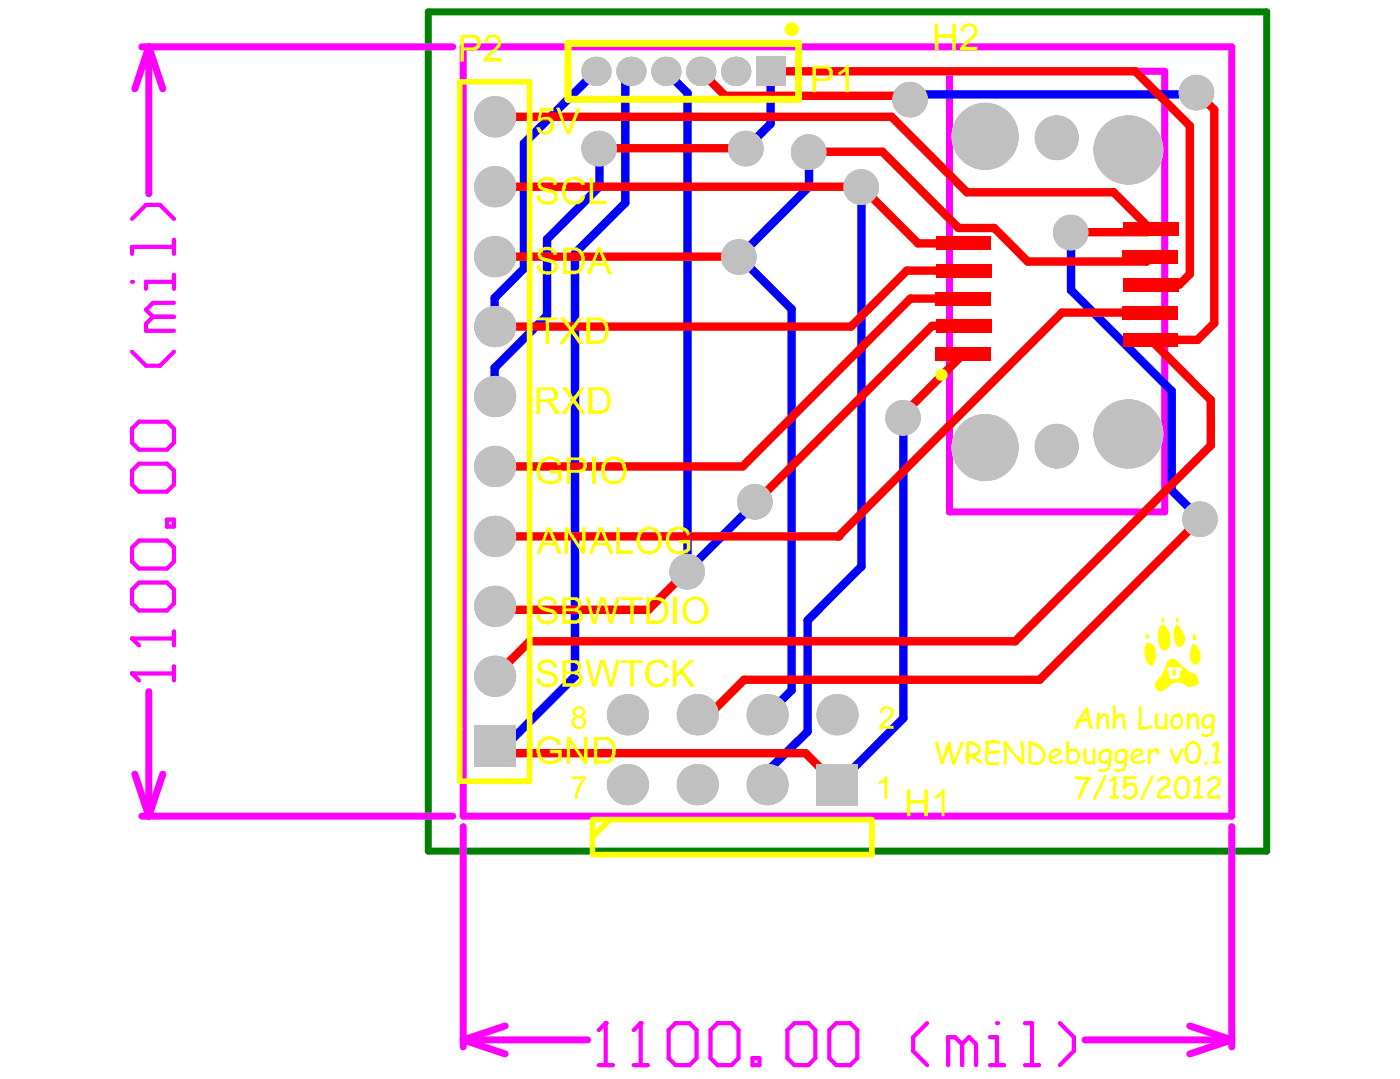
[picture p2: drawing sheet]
<svg xmlns="http://www.w3.org/2000/svg" width="269mm" height="207mm" viewBox="0 0 269 207" stroke-linecap="round" stroke-linejoin="round" font-family="sans-serif">
<g fill="none" stroke="#f0f" stroke-width="1.3">
<path d="M27.2 9h59.7M28.6 9l2.7 8M28.6 9l-2.7 8M28.6 9v28.2M88.9 9h147.6v147.6h-147.6zM182.3 13.7h41.3v84.5h-41.3zM28.6 132.7v23.9M25.9 148.6l2.7 8M27.2 156.6h59.7M31.3 148.6l-2.7 8M88.9 158.6v42.3M236.5 158.6v42.3"/>
<path d="M88.9 199.6h23.9M88.9 199.6l8.1 2.7M97 196.9l-8.1 2.7M208.3 199.6h28.2M228.5 196.9l8 2.7M236.5 199.6l-8 2.7"/>
</g>
<path d="M82.2 2.3h161v161h-161z" fill="none" stroke="#008000" stroke-width="1.3"/>
<path d="M25.4 129.3h8M33.4 127.9v2.7" fill="none" stroke="#f0f" stroke-width=".8"/>
<circle cx="25.4" cy="129.3" r=".4" fill="#f0f"/>
<path d="M25.4 129.3l1.3 1.3M25.4 122.5h8M33.4 121.2v2.7" fill="none" stroke="#f0f" stroke-width=".8"/>
<circle cx="25.4" cy="122.5" r=".4" fill="#f0f"/>
<path d="M33.4 52.7v2.7M33.4 54.1h-5.4v1.3M33.4 58.1h-4l-1.4 1.4 1.4 1.3M25.4 67.5l2.6 2.7h2.7l2.7-2.7M29.4 60.8l-1.4 1.3v1.4h5.4M29.4 60.8h4M26.7 80.9h5.4l1.3 1.4v2.7l-1.3 1.3h-5.4l-1.3-1.3v-2.7zM26.7 89h5.4l1.3 1.3v2.7l-1.3 1.4h-5.4l-1.3-1.4v-2.7zM32.1 99.7h1.3v1.4h-1.3zM26.7 111.8h5.4l1.3 1.3v2.7l-1.3 1.4h-5.4l-1.3-1.4v-2.7zM26.7 103.8h5.4l1.3 1.3v2.7l-1.3 1.3h-5.4l-1.3-1.3v-2.7zM25.4 122.5l1.3 1.4" fill="none" stroke="#f0f" stroke-width=".8"/>
<circle cx="25.4" cy="54.1" r=".4" fill="#f0f"/>
<path d="M25.4 42l2.6-2.7h2.7l2.7 2.7M33.4 46v2.7M33.4 47.4h-8v1.3M116.3 196.4v8M115 204.4h2.7" fill="none" stroke="#f0f" stroke-width=".8"/>
<circle cx="116.3" cy="196.4" r=".4" fill="#f0f"/>
<path d="M116.3 196.4l-1.3 1.3M123 196.4v8M121.7 204.4h2.7" fill="none" stroke="#f0f" stroke-width=".8"/>
<circle cx="123" cy="196.4" r=".4" fill="#f0f"/>
<path d="M123 196.4l-1.3 1.3M129.7 196.4h2.7l1.4 1.3v5.4l-1.4 1.3h-2.7l-1.3-1.3v-5.4zM137.8 196.4h2.7l1.3 1.3v5.4l-1.3 1.3h-2.7l-1.4-1.3v-5.4zM152.5 196.4h2.7l1.4 1.3v5.4l-1.4 1.3h-2.7l-1.3-1.3v-5.4zM160.6 196.4h2.7l1.3 1.3v5.4l-1.3 1.3h-2.7l-1.4-1.3v-5.4zM178 196.4l-2.7 2.6v2.7l2.7 2.7M190.1 199h1.3v5.4M144.5 203.1h1.3v1.3h-1.3zM184.7 200.4l-1.3-1.4h-1.4v5.4M184.7 200.4v4M184.7 200.4l1.4-1.4 1.3 1.4v4M190.1 204.4h2.7" fill="none" stroke="#f0f" stroke-width=".8"/>
<circle cx="191.4" cy="196.4" r=".4" fill="#f0f"/>
<path d="M196.8 196.4h1.3v8M203.5 196.4l2.7 2.6v2.7l-2.7 2.7M196.8 204.4h2.7" fill="none" stroke="#f0f" stroke-width=".8"/>
<path d="M114.4 13.7l-13.8 13.8v24l-5.6 5.7v5.5M121.1 13.7l-1 1.1v24.1l-9.7 9.7v81.2l-13.4 13.4h-2M127.8 13.7l4.2 4.1v91.9M148 13.7v10.1l-4.7 4.7M229.8 17.7l-.4 .4h-53.7l-.9 1M115.1 28.5v7.3l-10.1 10.1v14.6l-10 10.1v5.5M155.3 29.1v6.7l-13.4 13.5 10.1 10v73.2l-4.7 4.7M165.4 35.8v72.9l-10.3 10.4v21.3l-7.8 7.6v2.6M205.7 44.6v11.1l19.3 19.3v19.1l5.5 5.5M145.2 96.4l-13.3 13.3M173.5 80.1v57.7l-12.8 12.8" fill="none" stroke="#00f" stroke-width="1.6"/>
<g fill="#c0c0c0">
<circle cx="174.7" cy="19.1" r="3.4"/>
<circle cx="229.7" cy="17.8" r="3.4"/>
<circle cx="145" cy="96.3" r="3.4"/>
<circle cx="131.9" cy="109.7" r="3.4"/>
<circle cx="141.9" cy="49.3" r="3.4"/>
<circle cx="115" cy="28.5" r="3.4"/>
<circle cx="143.2" cy="28.5" r="3.4"/>
<circle cx="165.3" cy="35.9" r="3.4"/>
<circle cx="155.3" cy="29.2" r="3.4"/>
<circle cx="202.9" cy="26.4" r="4.3"/>
<circle cx="202.9" cy="85.6" r="4.3"/>
<circle cx="189.2" cy="85.9" r="6.4"/>
<circle cx="189.2" cy="26.2" r="6.4"/>
<circle cx="216.7" cy="83.3" r="6.7"/>
<circle cx="216.7" cy="28.8" r="6.7"/>
<circle cx="230.4" cy="99.7" r="3.4"/>
<circle cx="205.6" cy="44.6" r="3.4"/>
<circle cx="173.4" cy="80.2" r="3.4"/>
<circle cx="121.1" cy="13.7" r="2.82"/>
<circle cx="141.3" cy="13.7" r="2.82"/>
<circle cx="120.5" cy="137.2" r="4"/>
<circle cx="120.5" cy="150.6" r="4"/>
<circle cx="114.4" cy="13.7" r="2.82"/>
<circle cx="134.6" cy="13.7" r="2.82"/>
<circle cx="127.8" cy="13.7" r="2.82"/>
<circle cx="95" cy="116.4" r="4"/>
<circle cx="95" cy="102.9" r="4"/>
<circle cx="95" cy="62.7" r="4"/>
<circle cx="95" cy="76.1" r="4"/>
<circle cx="95" cy="22.4" r="4"/>
<circle cx="95" cy="35.8" r="4"/>
<circle cx="133.9" cy="150.6" r="4"/>
<circle cx="133.9" cy="137.2" r="4"/>
<circle cx="147.3" cy="150.6" r="4"/>
<circle cx="147.3" cy="137.2" r="4"/>
<circle cx="95" cy="49.3" r="4"/>
<circle cx="95" cy="89.5" r="4"/>
<circle cx="95" cy="129.8" r="4"/>
<circle cx="160.7" cy="137.2" r="4"/>
</g>
<g fill="#c0c0c0">
<path d="M145.2 10.9h5.6v5.6h-5.6z" fill-rule="evenodd"/>
<path d="M91 139.2h8v8h-8z" fill-rule="evenodd"/>
<path d="M156.7 146.6h8v8h-8z" fill-rule="evenodd"/>
</g>
<path d="M141.3 13.7v1.2M144.9 96.2h.4M95 116.4l.7 .6M95 143.2l1.3 1.4" fill="none" stroke="#f00" stroke-width="1.6"/>
<circle cx="161" cy="102.9" r=".8" fill="#f00"/>
<g fill="none" stroke="#f00" stroke-width="1.6">
<path d="M134.6 13.7l4.7 4.7h34.8l.7 .7M148 13.7h70l10.5 10.5v28.4l-2 2h-5.5M229.8 17.7l3.4 3.4v40.9l-3.3 3.2h-8.9l11.5 11.6v8.7l-37.6 37.6h-93.2l-6.7 6.7M95 22.4h76.2l14.5 14.5h28.1l7.2 7.1M95 35.8h70.4l10.9 10.9h8.7M115.1 28.5h28.2M155.3 29.1h14.1l14.7 14.7h6.8l6.4 6.4h22.8l.9-.8M95 49.3h46.9M185 57.3h-10.2l-32.2 32.2h-47.6M185 51.9h-10.9l-10.7 10.8h-68.4M205.7 44.6h14.7M221 60h-17.1l-42.9 42.9h-66"/>
<path d="M185 67.9l-11.5 11.6v.6M185 62.5h-6l-33.7 33.7M230.5 99.6l-30.9 30.9h-56.7l-6.7 6.7h-2.3M131.9 109.7l-7.4 7.3h-28.8M96.3 144.6h58.4l6 6"/>
</g>
<g fill="#c0c0c0">
<circle cx="174.7" cy="19.1" r="3.4"/>
<circle cx="229.7" cy="17.8" r="3.4"/>
<circle cx="145" cy="96.3" r="3.4"/>
<circle cx="131.9" cy="109.7" r="3.4"/>
<circle cx="141.9" cy="49.3" r="3.4"/>
<circle cx="115" cy="28.5" r="3.4"/>
<circle cx="143.2" cy="28.5" r="3.4"/>
<circle cx="165.3" cy="35.9" r="3.4"/>
<circle cx="155.3" cy="29.2" r="3.4"/>
<circle cx="202.9" cy="26.4" r="4.3"/>
<circle cx="202.9" cy="85.6" r="4.3"/>
<circle cx="189.2" cy="85.9" r="6.4"/>
<circle cx="189.2" cy="26.2" r="6.4"/>
<circle cx="216.7" cy="83.3" r="6.7"/>
<circle cx="216.7" cy="28.8" r="6.7"/>
<circle cx="230.4" cy="99.7" r="3.4"/>
<circle cx="205.6" cy="44.6" r="3.4"/>
<circle cx="173.4" cy="80.2" r="3.4"/>
<circle cx="121.1" cy="13.7" r="2.82"/>
<circle cx="141.3" cy="13.7" r="2.82"/>
<circle cx="120.5" cy="137.2" r="4"/>
<circle cx="120.5" cy="150.6" r="4"/>
<circle cx="114.4" cy="13.7" r="2.82"/>
<circle cx="134.6" cy="13.7" r="2.82"/>
<circle cx="127.8" cy="13.7" r="2.82"/>
<circle cx="95" cy="116.4" r="4"/>
<circle cx="95" cy="102.9" r="4"/>
<circle cx="95" cy="62.7" r="4"/>
<circle cx="95" cy="76.1" r="4"/>
<circle cx="95" cy="22.4" r="4"/>
<circle cx="95" cy="35.8" r="4"/>
<circle cx="133.9" cy="150.6" r="4"/>
<circle cx="133.9" cy="137.2" r="4"/>
<circle cx="147.3" cy="150.6" r="4"/>
<circle cx="147.3" cy="137.2" r="4"/>
<circle cx="95" cy="49.3" r="4"/>
<circle cx="95" cy="89.5" r="4"/>
<circle cx="95" cy="129.8" r="4"/>
<circle cx="160.7" cy="137.2" r="4"/>
</g>
<g fill="#c0c0c0">
<path d="M145.2 10.9h5.6v5.6h-5.6z" fill-rule="evenodd"/>
<path d="M91 139.2h8v8h-8z" fill-rule="evenodd"/>
<path d="M156.7 146.6h8v8h-8z" fill-rule="evenodd"/>
</g>
<g fill="#f00">
<path d="M179.6 66.6h10.6v2.7h-10.6z" fill-rule="evenodd"/>
<path d="M179.6 56h10.6v2.7h-10.6z" fill-rule="evenodd"/>
<path d="M179.8 45.4h10.4v2.6h-10.4z" fill-rule="evenodd"/>
<path d="M215.7 63.9h10.5v2.7h-10.5z" fill-rule="evenodd"/>
<path d="M215.7 53.3h10.6v2.7h-10.6z" fill-rule="evenodd"/>
<path d="M215.7 42.7h10.6v2.7h-10.6z" fill-rule="evenodd"/>
<path d="M179.8 61.2h10.6v2.7h-10.6z" fill-rule="evenodd"/>
<path d="M179.8 50.6h10.6v2.7h-10.6z" fill-rule="evenodd"/>
<path d="M215.6 58.7h10.6v2.6h-10.6z" fill-rule="evenodd"/>
<path d="M215.6 48h10.6v2.7h-10.6z" fill-rule="evenodd"/>
</g>
<path d="M88.3 15.7h13.4v134.2h-13.4zM113.8 157.3h53.6v6.7h-53.6zM117.1 157.3l-3.3 3.4" fill="none" stroke="#ff0" stroke-width="1.1"/>
<path d="M109.1 8.3h44.2v10.8h-44.2z" fill="none" stroke="#ff0" stroke-width="1.3"/>
<g fill="#ff0">
<path d="M109.7 149h2.9v.5l-.4 .3-.6 .9a4.9 4.9 0 0 0-.7 2.6h-.6l.1-.2v-.8l.1-.2a7 7 0 0 1 1.4-2.6h-2.2z"/>
<path d="M168.9 149.9a1.38 1.38 0 0 0 .9-.8l.2-.1h.4v4.3h-.6v-3.4l-1 .7v-.5z"/>
<path d="M169.4 135.7a1.8 1.8 0 0 1 2 .4v.1a1.56 1.56 0 0 1-.6 1.9l-1.4 1.2h2.2v.6h-2.8a2.49 2.49 0 0 1 1.3-1.8l.5-.7a.79 .79 0 0 0 .4-.9 .79 .79 0 0 0-.9-.5l-.1 .1a.56 .56 0 0 0-.6 .8l-.5-.1 .1-.7z"/>
<path d="M179.5 4.6h.7v2h2.7v-2h.6v5.1h-.6v-2.5h-2.7v2.5h-.7z"/>
<path d="M185.1 4.7h.3v-.1a2.6 2.6 0 0 1 2 .4v.1a1.47 1.47 0 0 1-.4 2.1l-1.7 1.8h2.4v.7h-3.4v-.4l.2-.2a4.7 4.7 0 0 1 1.8-1.9l.2-.2a1.05 1.05 0 0 0 .5-1l.1-.1h-.1a.69 .69 0 0 0-.7-.8l-.1-.1-.4 .1a.73 .73 0 0 0-.7 .9h-.6v-.4z"/>
<path d="M107.9 74.4h.9l1.3 1.8 .2-.4 .2-.1 1-1.3h.8l-1.8 2.4 1.9 2.7h-.8l-1.6-2.2-.1 .4-1.4 1.8h-.8l2-2.7z"/>
<path d="M103.7 20.7h2.5v.6h-2.1l-.3 1.4 .6-.3h.4a1.48 1.48 0 0 1 1.6 1.9 1.68 1.68 0 0 1-2.6 1.3 1.29 1.29 0 0 1-.8-1v-.2h.7v.2a1 1 0 0 0 1.6 .5h.1l.2-.4a1.16 1.16 0 0 0-.2-1.5 1.16 1.16 0 0 0-1.4-.1l-.2 .3h-.6z"/>
<path d="M106.8 20.7h.7l1.3 3.7h.1l.2 .8 1.7-4.5h.7l-2 5.1h-.7z"/>
<path d="M174.1 151.5h.7v2h2.7v-2h.7v5.1h-.7v-2.4h-2.7v2.4h-.7z"/>
<path d="M179.5 152.7l.8-.4 .7-.9h.4v5.2h-.6v-4l-.6 .4v.1l-.7 .3z"/>
<path d="M206.5 149l3 .1-.1 .6-.7 .6-1.2 2.8a.34 .34 0 0 1-.3 .3 .34 .34 0 0 1-.3-.3h.1v-.4l.7-1.6 .5-1 .4-.4a2.97 2.97 0 0 1-2.3-.3z"/>
<path d="M212.1 148.7h.3v.4l-.6 1.2a3.6 3.6 0 0 1-.9 1.9l-.5 1.2-.3 .1-.1-.1 .1-.8 .8-1.3v-.3h.1l.2-.5 .6-1.2v-.3z"/>
<path d="M213.3 149.4l.8-.6 .3 .2-.2 3.7h.6l.1 .3-.1 .3h-1.6l-.2-.2 .3-.4h.4v-2h.1v-.9h-.1a.34 .34 0 0 1-.4 .3 .34 .34 0 0 1-.3-.4z"/>
<path d="M215.7 149h2.6v.1a.54 .54 0 0 1-.8 .4h-1.2v1a1.32 1.32 0 0 1 1.4-.2 1.32 1.32 0 0 1 .7 1.4 1.36 1.36 0 0 1-.4 1.3 1.84 1.84 0 0 1-2.1 .1l-.3-.2v-.4h.3a1.28 1.28 0 0 0 1.8 0l.2-.6a1.06 1.06 0 0 0-.4-1.2 .88 .88 0 0 0-1 .3l-.4 .4h-.2v.1v-.1h-.3v-.7l.1-.1v-1.3l-.1-.2z"/>
<path d="M221.1 148.7l.4 .1-.4 1.4h-.1l-1.5 3.2-.4 .1-.2-.4h.2v-.2l.9-1.9h.1z"/>
<path d="M222.4 149.4a1.49 1.49 0 0 1 2.3 .3v.1a1.64 1.64 0 0 1-1.2 1.7l-.3 .3a1.05 1.05 0 0 0-.5 .9h.8l.3-.1a.95 .95 0 0 1 1 .4l-.1 .3h-.4l-.1-.2-1.2 .2a.54 .54 0 0 1-.8-.4 1.6 1.6 0 0 1 .9-1.6l.5-.6a.67 .67 0 0 0 .4-1l-.1-.2h-.7l-.6 .4v.2h-.3l-.1-.4z"/>
<path d="M229.3 149.5l.5-.2 .1-.3 .6-.2v2.5l-.2 .1v.5a.54 .54 0 0 0 .1 .6 .54 .54 0 0 0 .5 .2l.1 .2-.1 .4h-1.6a.39 .39 0 0 1 0-.5 .39 .39 0 0 1 .5-.1l.1-2.9-.4 .3h-.2l-.2-.2z"/>
<path d="M232.2 149.3a1.52 1.52 0 0 1 2.2 .4v.8h-.2v.2l-.6 .7h-.3v.1l-.4 .2-.4 .4-.1 .4v.2h.8l.2-.1a.88 .88 0 0 1 1 .3l.1 .1h-.1v.3h-.6v-.2l-1.2 .2a.54 .54 0 0 1-.8-.4v-.2a.96 .96 0 0 1 .4-1l.6-.6 .4-.1 .1-.3a.67 .67 0 0 0 .4-1l-.1-.2h-.7l-.7 .4v.2h-.4v-.4z"/>
<path d="M104 141.7h.1a2.65 2.65 0 0 1 3.4 .4l.2 .7-.6 .3a.92 .92 0 0 0-.7-1v-.1h-.3a1.74 1.74 0 0 0-2.3 1.2v.1a2.1 2.1 0 0 0 1.2 2.7h1.1l1.1-.5v-.9h-1.6v-.7h2.3v2l-.4 .1a2.76 2.76 0 0 1-2.5 .6 2.09 2.09 0 0 1-1.8-1.9l-.2-.1a3.4 3.4 0 0 1 1-2.9z"/>
<path d="M108.8 141.5h.7l2.7 4v-4h.6v5.1h-.6l-2.7-4.1v4.1h-.7z"/>
<path d="M103 60.9h4.1v.6h-1.7v4.5h-.6v-4.5h-1.8z"/>
<path d="M107.5 60.9h.9l1.3 1.9 .2-.4 .2-.1 1-1.4h.8l-1.8 2.4 1.9 2.7h-.8l-1.6-2.1-.1 .4-1.4 1.7h-.8l2-2.7z"/>
<path d="M103.8 47.6h.2a2.05 2.05 0 0 1 2.7 .4l.2 .5v.4l-.7 .1a.76 .76 0 0 0-.9-1l-.3-.1-.1 .1a.92 .92 0 0 0-.9 .5 .62 .62 0 0 0 0 .6 .62 .62 0 0 0 .6 .3v.1a3.2 3.2 0 0 1 2.2 .8l.3 .3a1.58 1.58 0 0 1-1.4 2 2.36 2.36 0 0 1-2.4-.7l-.3-.9 .7-.1a1.2 1.2 0 0 0 1.5 1.2h.5l.4-.3a.69 .69 0 0 0 .3-.9l-.3-.3-.8-.3a3 3 0 0 1-1.9-.8l-.1-.1v-.4h-.1v-.3h.1a.85 .85 0 0 1 .5-1.1z"/>
<path d="M103.8 34.2h.2a2.05 2.05 0 0 1 2.7 .4l.2 .4v.4l-.7 .2a.76 .76 0 0 0-.9-1l-.3-.1-.1 .1a.92 .92 0 0 0-.9 .4 .62 .62 0 0 0 0 .7 .62 .62 0 0 0 .6 .3v.1a3.2 3.2 0 0 1 2.2 .8l.3 .3a1.58 1.58 0 0 1-1.4 2 2.36 2.36 0 0 1-2.4-.7l-.3-.9 .7-.2a1.2 1.2 0 0 0 1.5 1.3h.5l.4-.3a.69 .69 0 0 0 .3-1l-.3-.2-.8-.3a3 3 0 0 1-1.9-.8l-.1-.1v-.4h-.1v-.3h.1a.85 .85 0 0 1 .5-1.1z"/>
<path d="M108.8 34.4a2.49 2.49 0 0 1 3.1 .2l.4 .6v.2l-.7 .2v-.2a1.45 1.45 0 0 0-2.1-.6 1.29 1.29 0 0 0-.8 1 2.85 2.85 0 0 0 .6 2.7l.7 .2a1.06 1.06 0 0 0 1.2-.4l.3-.2v-.3h.1l.1-.4 .7 .2-.1 .1a1.03 1.03 0 0 1-.7 1.1v.1l-.5 .3h-.6l-.1 .1-1.3-.2a3.1 3.1 0 0 1-.3-4.7z"/>
<path d="M113.2 34.1h.7v4.4h2.5v.7h-3.2z"/>
<path d="M93.6 6.8l.6-.1a1.67 1.67 0 0 1 2.1 1.2l-.1 .8h-.1a5 5 0 0 1-1.7 1.8l-.6 .6h2.5v.7h-3.5l.2-.5a3.4 3.4 0 0 1 1.6-1.6l.9-1.1a1.02 1.02 0 0 0-.1-1.1 1.02 1.02 0 0 0-1-.4l-.6 .4-.2 .7h-.6l.1-.7z"/>
<path d="M110.4 135.7h.1a1.28 1.28 0 0 1 1.9 1.1l-.1 .4-.6 .4a.93 .93 0 0 1 .9 .9 1.16 1.16 0 0 1-1.3 1.4 1.21 1.21 0 0 1-1.6-1.3l.2-.6 .4-.4h.2l-.6-.7 .1-.8zM110.7 136.1a.75 .75 0 0 0-.1 .9 .75 .75 0 0 0 .9 .3 .69 .69 0 0 0 .2-.9 .69 .69 0 0 0-.9-.3zM110.7 137.8l-.4 .6v.5h.1a.51 .51 0 0 0 .7 .6h.2a.82 .82 0 0 0 .7-.9 .82 .82 0 0 0-.7-.8l-.1-.1z"/>
<path d="M103 74.4h2.3a1.46 1.46 0 0 1 1.9 1.4l-.1 .2v.4l-.6 .5-.8 .3 .4 .1 .4 .4 .2 .4 .9 1.4h-.9l-.7-1.3-.4-.4a.92 .92 0 0 0-1-.6h-.9v2.3h-.7zM103.7 74.9v1.7h1.6l.1-.1a.76 .76 0 0 0 1-.4 .76 .76 0 0 0-.3-.9l-.3-.3z"/>
<path d="M113 74.4h2a1.81 1.81 0 0 1 2.1 1.6 2.98 2.98 0 0 1-.7 3.1l-.4 .2h-.4v.2h-2.6zM113.8 74.9v3.9h1.3a1.24 1.24 0 0 0 1.2-.7 2.61 2.61 0 0 0-.5-3.1l-.4-.1z"/>
<path d="M226 149.3l.3-.2a1.29 1.29 0 0 1 2 1h.2v.2a4.5 4.5 0 0 1-.4 2.6 1.45 1.45 0 0 1-1.6 .4 1.45 1.45 0 0 1-1-1.4v-.1a2.43 2.43 0 0 1 .4-2.4zM226.6 149.5a2.29 2.29 0 0 0-.4 2.8l.1 .3a.9 .9 0 0 0 1 .1 .9 .9 0 0 0 .5-.8l.1-.1v-.9a1.01 1.01 0 0 0-.8-1.4v-.1z"/>
<path d="M114 141.5h1.8a1.89 1.89 0 0 1 2.3 1.4l.1 .2a3.5 3.5 0 0 1-.5 2.8l-.4 .4-.7 .3h-2.6zM114.7 142v3.9h1.2a1.16 1.16 0 0 0 1.5-1.1h.1v-.6a1.97 1.97 0 0 0-.8-2.1l-.4-.1z"/>
<path d="M112.6 60.9h2a1.81 1.81 0 0 1 2.1 1.6 2.98 2.98 0 0 1-.7 3.1l-.4 .3h-.4v.1h-2.6zM113.4 61.5v3.9h1.3a1.24 1.24 0 0 0 1.2-.7 2.61 2.61 0 0 0-.5-3.1l-.4-.1z"/>
<path d="M108.1 47.5h1.9a1.81 1.81 0 0 1 2.2 1.6 2.98 2.98 0 0 1-.7 3.1l-.4 .3h-.4v.1h-2.6zM108.8 48v3.9h1.3a1.24 1.24 0 0 0 1.2-.6 2.61 2.61 0 0 0-.5-3.1l-.4-.2z"/>
<path d="M114.7 47.5h.7l2.1 5.1h-.8l-.5-1.6h-2.2l-.6 1.6h-.7zM115 48l-.2 .9-.6 1.6h1.7z"/>
<path d="M88.4 6.7h1.9a1.56 1.56 0 0 1 1.9 .7 1.8 1.8 0 0 1-.4 2h-.2a1 1 0 0 1-1 .3h-1.5v2.1h-.7zM89.1 7.2v1.9h1.5a1.23 1.23 0 0 0 1-.6v-.2a.91 .91 0 0 0-.8-1.1z"/>
</g>
<path d="M180.6 71.8h.4v.3h-.4z" fill="none" stroke="#ff0" stroke-width="1.9"/>
<g fill="#ff0">
<path d="M210.8 136.8l.4 .1v.5h.1a.82 .82 0 0 1 .9-.5 .82 .82 0 0 1 .7 .8v1.5a.46 .46 0 0 1 .1 .5 .46 .46 0 0 1-.5 .3l-.1-1.8a.54 .54 0 0 0-.1-.5 .54 .54 0 0 0-.5-.3l-.5 .7-.1 .9-.2 .2a.46 .46 0 0 1 .1 .5 .46 .46 0 0 1-.5 .3v-.4h-.1v-1.1l.1-.1v-1.5z"/>
<path d="M213.8 135.3l.2 .1a.69 .69 0 0 1 .2 1v1.2l.2-.2a.84 .84 0 0 1 .8-.5 .84 .84 0 0 1 .8 .7l.3 2.3-.4 .1a1 1 0 0 1-.3-1.1v-.3h-.1v-.2h.1l-.1-.8a1.16 1.16 0 0 0-1.3 1.3l-.1 1h-.4l-.1-.4h.1v-4.1z"/>
<path d="M218.8 135.6h.4v3l-.1 1 2-.4a.27 .27 0 0 1 .3 .3 .27 .27 0 0 1-.3 .2l-.1 .2h-.5v.1h-.8l-.1 .1a.81 .81 0 0 1-1.1-.4l.2-4z"/>
<path d="M221.9 136.9h.4l.1 .1-.1 1.4a.88 .88 0 0 0 .3 .9v.2l1-.2v-1.9a.34 .34 0 0 1 .1-.5 .34 .34 0 0 1 .5 .1v2.3a.54 .54 0 0 1-.4 .8l-.2-.2-.6 .1a.78 .78 0 0 1-1.1-.8l-.1-.2v-1.7z"/>
<path d="M228.1 136.8l.4 .1v.5h.1a.86 .86 0 0 1 1.3-.4l.3 .6v1.6a.45 .45 0 0 1 .2 .5 .45 .45 0 0 1-.5 .3h-.1l-.1-.8v-.8a.88 .88 0 0 0-.3-1h-.3l-.4 .4-.4 1.4a.46 .46 0 0 1 .2 .5 .46 .46 0 0 1-.6 .3v-.4h-.1v-1.1l.1-.1v-1.5z"/>
<path d="M103.8 126.8h.2a2.05 2.05 0 0 1 2.7 .4l.2 .4v.4l-.7 .2a.76 .76 0 0 0-.9-1l-.3-.1-.1 .1a.92 .92 0 0 0-.9 .4 .62 .62 0 0 0 0 .7 .62 .62 0 0 0 .6 .3v.1a3.2 3.2 0 0 1 2.2 .8l.3 .3a1.58 1.58 0 0 1-1.4 2 2.36 2.36 0 0 1-2.4-.7l-.3-.9 .7-.1a1.2 1.2 0 0 0 1.5 1.2h.5l.4-.3a.69 .69 0 0 0 .3-.9l-.3-.3-.8-.3a3 3 0 0 1-1.9-.8l-.1-.1v-.4h-.1v-.3h.1a.85 .85 0 0 1 .5-1.1z"/>
<path d="M112.4 126.7h.7l.8 3.6 .1 .2v.6l1.2-4.4h1l.9 3.4 .2 1 1-4.4h.7l-1.3 5.1h-.7l-1.1-4h-.1v-.4l-.2-.2v.4l-1.2 4.2h-.6z"/>
<path d="M119.3 126.7h4.1v.5h-1.7v4.6h-.7v-4.6h-1.7z"/>
<path d="M124.6 127.1l.8-.4a2.13 2.13 0 0 1 2.9 1.1l.1 .2-.7 .2-.1-.2a.93 .93 0 0 0-1-.8l-.1-.1-.8 .1a1.82 1.82 0 0 0-1.1 2.1v.1a1.12 1.12 0 0 0 .3 1.2 1.57 1.57 0 0 0 2.4 .3l.4-.8 .7 .1a1.86 1.86 0 0 1-1.6 1.6 2.15 2.15 0 0 1-2.8-2.1l-.2-.2 .2-1.2z"/>
<path d="M129.2 126.7h.7v2.6l2.5-2.6h.9l-2.1 2 2.3 3.1h-1l-1.7-2.5-.9 .8v1.7h-.7z"/>
<path d="M161 13.8l.8-.4 .8-.9h.4v5.2h-.7v-4l-.6 .4v.1l-.7 .3z"/>
<path d="M103.8 114.8h.2a2.05 2.05 0 0 1 2.7 .4l.2 .4v.4l-.7 .1a.76 .76 0 0 0-.9-.9l-.3-.2-.1 .2a.92 .92 0 0 0-.9 .4 .62 .62 0 0 0 0 .7 .62 .62 0 0 0 .6 .2v.1a3.2 3.2 0 0 1 2.2 .8l.3 .3a1.58 1.58 0 0 1-1.4 2 2.36 2.36 0 0 1-2.4-.6l-.3-1 .7-.1a1.2 1.2 0 0 0 1.5 1.2h.5l.4-.3a.69 .69 0 0 0 .3-.9l-.3-.3-.8-.3a3 3 0 0 1-1.9-.8l-.1-.1v-.4h-.1v-.3h.1a.85 .85 0 0 1 .5-1z"/>
<path d="M112.4 114.6h.7l.8 3.6 .1 .2v.7l1.2-4.5h1l.9 3.4 .2 1.1 1-4.5h.7l-1.3 5.1h-.7l-1.1-4h-.1v-.4l-.2-.1v.4l-1.2 4.1h-.6z"/>
<path d="M119.3 114.6h4.1v.6h-1.7v4.5h-.7v-4.5h-1.7z"/>
<path d="M129.3 114.6h.7v5.1h-.7z"/>
<path d="M108.4 101.2h.7l2.6 4v-4h.7v5.1h-.7l-2.6-4v4h-.7z"/>
<path d="M118.3 101.2h.7v4.4h2.5v.7h-3.2z"/>
<path d="M128.8 101.5h.1a2.7 2.7 0 0 1 3.2 .2l.4 .8-.6 .3a1.14 1.14 0 0 0-1.1-1.1 1.56 1.56 0 0 0-1.9 .7h-.1a3.5 3.5 0 0 0 0 2.7h.1a1.92 1.92 0 0 0 2.6 .4l.4-.1v-1.1h-1.5v-.7h2.1v2l-.5 .4-.5 .2v.1h-.6a2.48 2.48 0 0 1-2.6-.9 3.4 3.4 0 0 1 0-3.3z"/>
<path d="M104 88h.1a2.65 2.65 0 0 1 3.4 .4l.2 .7-.6 .3a.92 .92 0 0 0-.7-1v-.1h-.3a1.74 1.74 0 0 0-2.3 1.2v.2a2.1 2.1 0 0 0 1.2 2.6h1.1l1.1-.5v-.9h-1.6v-.7h2.3v2l-.4 .1a2.76 2.76 0 0 1-2.5 .6 2.09 2.09 0 0 1-1.8-1.9l-.2-.1a3.4 3.4 0 0 1 1-2.9z"/>
<path d="M113.8 87.8h.6v5.1h-.6z"/>
<path d="M179.6 142.3h.3l.3 .2 .6 3h.2l.6-2.3 .3-.4a.36 .36 0 0 1 .4-.4 .36 .36 0 0 1 .3 .5l.1 .2v.9l.2 .2 .2 1.7h.2l1-3.1a.41 .41 0 0 1 .2-.4 .41 .41 0 0 1 .5 0v.4h-.1l-1.1 3.1h-.1v.4l-.3 .4a.41 .41 0 0 1-.5 0 .41 .41 0 0 1-.2-.4l-.1-.1v-.7l-.2-.1-.2-1.8-.3 1.1-.7 1.5a.37 .37 0 0 1-.1 .5 .37 .37 0 0 1-.5-.3l-.4-1.8h-.2v-.4l-.5-1.5z"/>
<path d="M189.3 142.1l.4 .2a2.85 2.85 0 0 1 2.4 0v.4l-.1 .1h-.3v-.1h-.9a.88 .88 0 0 0-1 .2v1l-.1 .3 1.5-.2a.54 .54 0 0 1 .8 .4l-1 .3h-1.3v.8a.54 .54 0 0 0 .4 .8h1.3l.2-.1a.36 .36 0 0 1 .2 .5 .36 .36 0 0 1-.5 .1h-.8a1.38 1.38 0 0 1-1.2-.2l-.1-.4v-2.6l.1-.1-.1-1.2z"/>
<path d="M192.8 142.3a.47 .47 0 0 1 .6 .4l.6 .5v.3l.5 .5 .3 .6 1.3 1.3v-2.4l-.2-1a.34 .34 0 0 1 .4-.2 .34 .34 0 0 1 .2 .4l.2 .4v2.7a.72 .72 0 0 1-.4 .9l-1-.8-2-2.6v2.6a.72 .72 0 0 1-.4 .9l-.3-.4 .2-.1v-3.1l-.2-.1v-.7z"/>
<path d="M208.2 143.6h.4v1.8a.54 .54 0 0 0 0 .5 .54 .54 0 0 0 .5 .3l.7-.2v-1.4a.69 .69 0 0 1 .3-1h.3v2.4a.6 .6 0 0 1-.3 .8l-.3-.2h-.3a.95 .95 0 0 1-1 0 .95 .95 0 0 1-.4-1l-.2-1.2z"/>
<path d="M220.5 143.6l.3 .1 .2 .5a1.03 1.03 0 0 1 1.4-.5l.2 .3a.54 .54 0 0 1-.4 .8l-.2-.1v-.5h-.4l-.5 .4-.1 .2v1.8l-.2 .1h-.4v-3z"/>
<path d="M224.7 143.6h.4l.8 2.2v-.3h.1l.6-1.5a.34 .34 0 0 1 .3-.4 .34 .34 0 0 1 .4 .3l-1.1 2.5a.27 .27 0 0 1-.3 .3 .27 .27 0 0 1-.3-.3l-.5-1-.4-1.5h-.1h.1z"/>
<path d="M231.3 146.2h.5l.2 .4-.3 .2h-.3l-.3-.2z"/>
<path d="M233.3 142.4l.4-.1v-.2h.3l-.2 3.7h.2v.2h.2a.27 .27 0 0 1 .3 .3 .27 .27 0 0 1-.3 .3h-1.4l-.2-.2a.54 .54 0 0 1 .8-.4l-.1-.1 .1-2.8-.4 .2h-.2l-.2-.2z"/>
<path d="M208.5 135.7l.4 .1 .9 3.9-.3 .3-.4-.3-.1-.8h-.1v-.5l-1.5 .2-.5 1.1a.3 .3 0 0 1-.4 .2 .3 .3 0 0 1-.2-.4h.2v-.3l.2-.4v-.6l.4-.2v-.3h.2zM208.5 136.8l-.8 1.2 1-.2z"/>
<path d="M225.2 137.2l.4-.2a.83 .83 0 0 1 1.1 .2l.3 .2v.3h.1v.5a1.49 1.49 0 0 1-.4 1.5 1.26 1.26 0 0 1-1.4 .1 1.26 1.26 0 0 1-.6-1.3l.1-.8zM225.5 137.7a1.16 1.16 0 0 0 .3 1.8h.1a.93 .93 0 0 0 .8-1l-.1-.1a.64 .64 0 0 0-.3-.8 .64 .64 0 0 0-.8 .1z"/>
<path d="M231.4 137.2l1.1-.3v.1h.4l.1 .3h.3l-.1 2.7-.3 .8a.72 .72 0 0 1-.8 .5l-.4 .2a.88 .88 0 0 1-1-.3l-.1-.1 .3-.3 .5 .1a.95 .95 0 0 0 1.1-.4v-.2h.1v-1v.2a1.04 1.04 0 0 1-1.1 .3 1.04 1.04 0 0 1-.8-.9l-.1-.1v-.3h.1a1.25 1.25 0 0 1 .7-1.2zM231.5 137.7l-.2 .4v.3a.88 .88 0 0 0 .2 .9 .91 .91 0 0 0 1.1-.8l.2-.4a.54 .54 0 0 0-.3-.5 .54 .54 0 0 0-.5 0z"/>
<path d="M225.9 118.4l-.1 1.1 .7-.3-.2-.4h-.1v-.3zM223.4 118.5l-.2 .3a.34 .34 0 0 0-.2 .4 .34 .34 0 0 0 .4 .3l.2-.2v-.4zM223.1 119.9l-.1 .1a1.63 1.63 0 0 0-.6 1.5l-.1 .1v.9l.1 .2a3.7 3.7 0 0 0 .6 2l.4 .1a.72 .72 0 0 0 .9-.4l.1-.1a4.4 4.4 0 0 0 .3-2.4l-.4-1.1-.3-.1v-.3l-.5-.5zM225.9 119.9a3.5 3.5 0 0 0-.4 3 1.14 1.14 0 0 0 1.2 1.3 1.78 1.78 0 0 0 .6-2.6l-.6-1.1zM220.1 121.5v.4a.36 .36 0 0 0-.1 .4 .36 .36 0 0 0 .4 .2l.3-.1v-.3zM229.1 121.7l-.1 .3v.8h.7v-.1a.68 .68 0 0 0-.6-1zM220.4 123.2a2.86 2.86 0 0 0-.5 2.8l.2 .8a1.06 1.06 0 0 0 1.1 1 1.05 1.05 0 0 0 .6-1l.2-.6-.1-.4a2.04 2.04 0 0 0-1.5-2.6zM228.9 123.7l-.3 1.1a1.96 1.96 0 0 0 0 1.5 1.25 1.25 0 0 0 .7 1.2 .74 .74 0 0 0 1-.7 2.93 2.93 0 0 0-.9-3.2zM224.2 126.8l-.4 1.2a5.2 5.2 0 0 1-1.6 2.6l-.2 .3a.77 .77 0 0 0-.1 1 1.06 1.06 0 0 0 1.6 .6l.4-.3a2.78 2.78 0 0 1 3.1-1.1l.3 .2a1.91 1.91 0 0 0 2.9-.3l-.1-.8-.3-.3a.54 .54 0 0 0-.7-.6v-.2l-.6-.1-.8-.8h-.3l-.5-.6a2.62 2.62 0 0 0-2.1-1.2zM224.2 128h1.2v.7h-.3v1h.7l-.2-1.7h1.3v.7h-.3v1.2l-.6 .4h-1.2l-.4-.4v-1.2h-.2z"/>
<path d="M108 126.7h2.1a1.14 1.14 0 0 1 1.2 .5 1 1 0 0 1 .3 1.1l-.7 .8a.69 .69 0 0 1 .8 .7l.2 .4a1.29 1.29 0 0 1-.7 1.3v.2h-.4v.1h-2.8zM108.7 127.2v1.6h1.6a.81 .81 0 0 0 .7-.8 .81 .81 0 0 0-.9-.8zM108.7 129.4v1.7h1.3a.81 .81 0 0 0 1.1-.4l.1-.1a.6 .6 0 0 0-.3-.8l-.1-.3h-.4v-.1z"/>
<path d="M156 12.6h1.9a1.56 1.56 0 0 1 1.9 .7 1.8 1.8 0 0 1-.4 2h-.2a1 1 0 0 1-1 .3h-1.5v2.1h-.7zM156.7 13.2v1.8h1.5a1.23 1.23 0 0 0 1-.6v-.2a.91 .91 0 0 0-.8-1z"/>
<path d="M108 114.6h2.1a1.14 1.14 0 0 1 1.2 .6 1 1 0 0 1 .3 1l-.7 .8a.69 .69 0 0 1 .8 .7l.2 .4a1.29 1.29 0 0 1-.7 1.4v.1h-.4v.1h-2.8zM108.7 115.2v1.6h1.6a.81 .81 0 0 0 .7-.9 .81 .81 0 0 0-.9-.7zM108.7 117.3v1.8h1.3a.81 .81 0 0 0 1.1-.5l.1-.1a.6 .6 0 0 0-.3-.8l-.1-.3h-.4v-.1z"/>
<path d="M124.1 114.6h1.7a1.92 1.92 0 0 1 2.2 1.1l.3 .5a3.5 3.5 0 0 1-.6 2.9l-.4 .4-.7 .1v.1h-2.5zM124.8 115.2v3.9h1.2a1.16 1.16 0 0 0 1.4-1.1h.2v-1a1.62 1.62 0 0 0-1.4-1.8z"/>
<path d="M131.9 115h.1a2.45 2.45 0 0 1 3.2 .2 3 3 0 0 1 .4 3.3v.3h-.1a2.53 2.53 0 0 1-3.4 .7v-.2a2.52 2.52 0 0 1-.9-2.9l.1-.6zM132.5 115.3v.1a1.97 1.97 0 0 0-.8 2l.3 .8a1.54 1.54 0 0 0 1.6 1 1.73 1.73 0 0 0 1.6-2.3 1.69 1.69 0 0 0-.8-1.6 1.69 1.69 0 0 0-1.7 0z"/>
<path d="M105 101.2h.7l2.2 5.1h-.8l-.6-1.6h-2.1l-.7 1.6h-.7zM105.3 101.7l-.1 .8-.7 1.7h1.7z"/>
<path d="M115 101.2h.8l2 5.1h-.7l-.7-1.6h-2.1l-.5 1.6h-.7zM115.4 101.7l-.8 2.5h1.7z"/>
<path d="M123 101.6h.2a2.45 2.45 0 0 1 3.2 .1l.4 .7h.1v.4l.1 .1a3.4 3.4 0 0 1-.5 2.7l-.7 .4v.2l-.4 .1a2.52 2.52 0 0 1-2.6-.8 3.2 3.2 0 0 1 .1-3.8zM123.7 101.9a2.45 2.45 0 0 0-.4 3.2 1.72 1.72 0 0 0 2.1 .6 1.72 1.72 0 0 0 1-1.9v-.2a1.38 1.38 0 0 0-.3-1.2 1.66 1.66 0 0 0-2.1-.5z"/>
<path d="M108.8 87.8h1.9a1.56 1.56 0 0 1 1.9 .6 1.8 1.8 0 0 1-.4 2.1h-.2a1 1 0 0 1-1.1 .2h-1.4v2.2h-.7zM109.5 88.3v1.9h1.4a1.23 1.23 0 0 0 1.1-.7v-.1a.91 .91 0 0 0-.8-1.1z"/>
<path d="M116 88.3l.3-.1a2.48 2.48 0 0 1 2.6-.3 2.48 2.48 0 0 1 1.4 2.2v.2a2.53 2.53 0 0 1-2.6 2.7v-.1a1.06 1.06 0 0 1-1.3-.4 1.29 1.29 0 0 1-.8-1.1l-.1-.3a1.96 1.96 0 0 1 0-1.4v-.4zM116.7 88.6a3.1 3.1 0 0 0-.4 2.9 1.96 1.96 0 0 0 2 .8l.7-.2a2.46 2.46 0 0 0-.3-3.7l-.6-.2h-.4v.1h-.4z"/>
<path d="M185.7 142.3h1l.4 .1v.1h.3l.3 .3a1.11 1.11 0 0 1 .2 1.9v.1l-.8 .3 1.3 .8 .1 .4h.1h-.1v.3h-.4l-.2-.3-.4-.1-.4-.4-1-.6v1.4l-.3 .1-.3-.1-.1-2 .1-.2v-2zM186.1 142.8v1.9l1.2-.1v-.2a.53 .53 0 0 0 .4-.4 .53 .53 0 0 0-.2-.5 2.27 2.27 0 0 0-1.4-.7z"/>
<path d="M197.7 142.1l.6 .2v.1a4.3 4.3 0 0 1 2.3 1.6v.2a1.82 1.82 0 0 1-1.5 2.6h-.3a.88 .88 0 0 1-.9-.2h-.4v-3.4a1 1 0 0 1 .2-1.1zM198 142.9v3.1a1 1 0 0 0 1.1 .3l.4-.1a1.5 1.5 0 0 0 .7-1.8l-.2-.1a3.4 3.4 0 0 0-2-1.4z"/>
<path d="M201.9 143.9a1.28 1.28 0 0 1 1.9 .3l.1 .2h-.1v.3l-.3 .3-1.6 .8v.1a1.68 1.68 0 0 0 2-.1l.3 .1-.2 .1a.56 .56 0 0 1-.8 .6l-.1 .1h-.7l-.1-.1a1.15 1.15 0 0 1-.8-1.8l.1-.6zM202.4 144.2l-.4 .4-.2 .6 1.6-.8a.88 .88 0 0 0-1-.2z"/>
<path d="M204.9 142.1l.4 .2v1.6a1.24 1.24 0 0 1 2 .7 1.55 1.55 0 0 1-1.2 2.1h-.6l-.1-.1h-.4v.1a.69 .69 0 0 1-.3-.9v-3.5zM205.3 144.4v1.6l.4 .2a.95 .95 0 0 0 1-.4l.2-.3a1 1 0 0 0-1-1.3z"/>
<path d="M211.6 143.9l1-.3v.1h.4l.3 .3a.48 .48 0 0 1 .1 .8l-.1 1.6a1.36 1.36 0 0 1-.4 1.4l-.3 .2-.8 .2a.88 .88 0 0 1-.9-.3v-.3l.3-.1a1.06 1.06 0 0 0 1.2 0 1.06 1.06 0 0 0 .4-1.2h.1v-.3h-.1a1.03 1.03 0 0 1-1.5 .4 1.78 1.78 0 0 1 0-2.2zM211.8 144.4a1.14 1.14 0 0 0-.1 1.6 1.13 1.13 0 0 0 1.2-.8v-.6l.1-.2-.2-.1z"/>
<path d="M214.6 143.9l1.1-.3v.1h.4l.2 .3h.2l.2 .4h-.2l-.1 1.9a1.38 1.38 0 0 1-.3 1.2 .72 .72 0 0 1-.8 .5l-.4 .2a.95 .95 0 0 1-1.1-.4l.3-.3 .5 .1a.95 .95 0 0 0 1.1-.4v-.2h.2v-1v.2a1.1 1.1 0 0 1-1.4 .2 1.1 1.1 0 0 1-.5-1.3l.1-.7zM214.8 144.4v.2a1 1 0 0 0-.3 1 .65 .65 0 0 0 .6 .4 .65 .65 0 0 0 .6-.4 1.15 1.15 0 0 0 .2-1.3h-.9z"/>
<path d="M217.6 143.9a1.35 1.35 0 0 1 2 .4 1.24 1.24 0 0 1-.9 .9l-1.1 .6 .1 .1a1.53 1.53 0 0 0 1.4 .3l.4-.4h.2l.2 .2-.4 .4a1.89 1.89 0 0 1-2.2-.1 2.04 2.04 0 0 1 .3-2.4zM218.1 144.2l-.4 .4-.2 .6 1.6-.8a.88 .88 0 0 0-1-.2z"/>
<path d="M227.9 142.7h.2a1.53 1.53 0 0 1 1.2-.6v.2l.6 .1a3.5 3.5 0 0 1 .7 2.4l-.3 1a1.54 1.54 0 0 1-1.6 .9v-.1a1.14 1.14 0 0 1-1-1.1l-.2-.1v-.6a2.77 2.77 0 0 1 .4-2.1zM228.6 142.8v.1a1.46 1.46 0 0 0-.5 1.8v.1a1 1 0 0 0 .6 1.2 .74 .74 0 0 0 1.1-.6h.1v-.7l.2-.1-.2-1a.69 .69 0 0 0-.6-.8l-.2-.1-.1 .1z"/>
</g>
<circle cx="152" cy="5.6" r=".67" fill="none" stroke="#ff0" stroke-width="1.3"/>
</svg>
